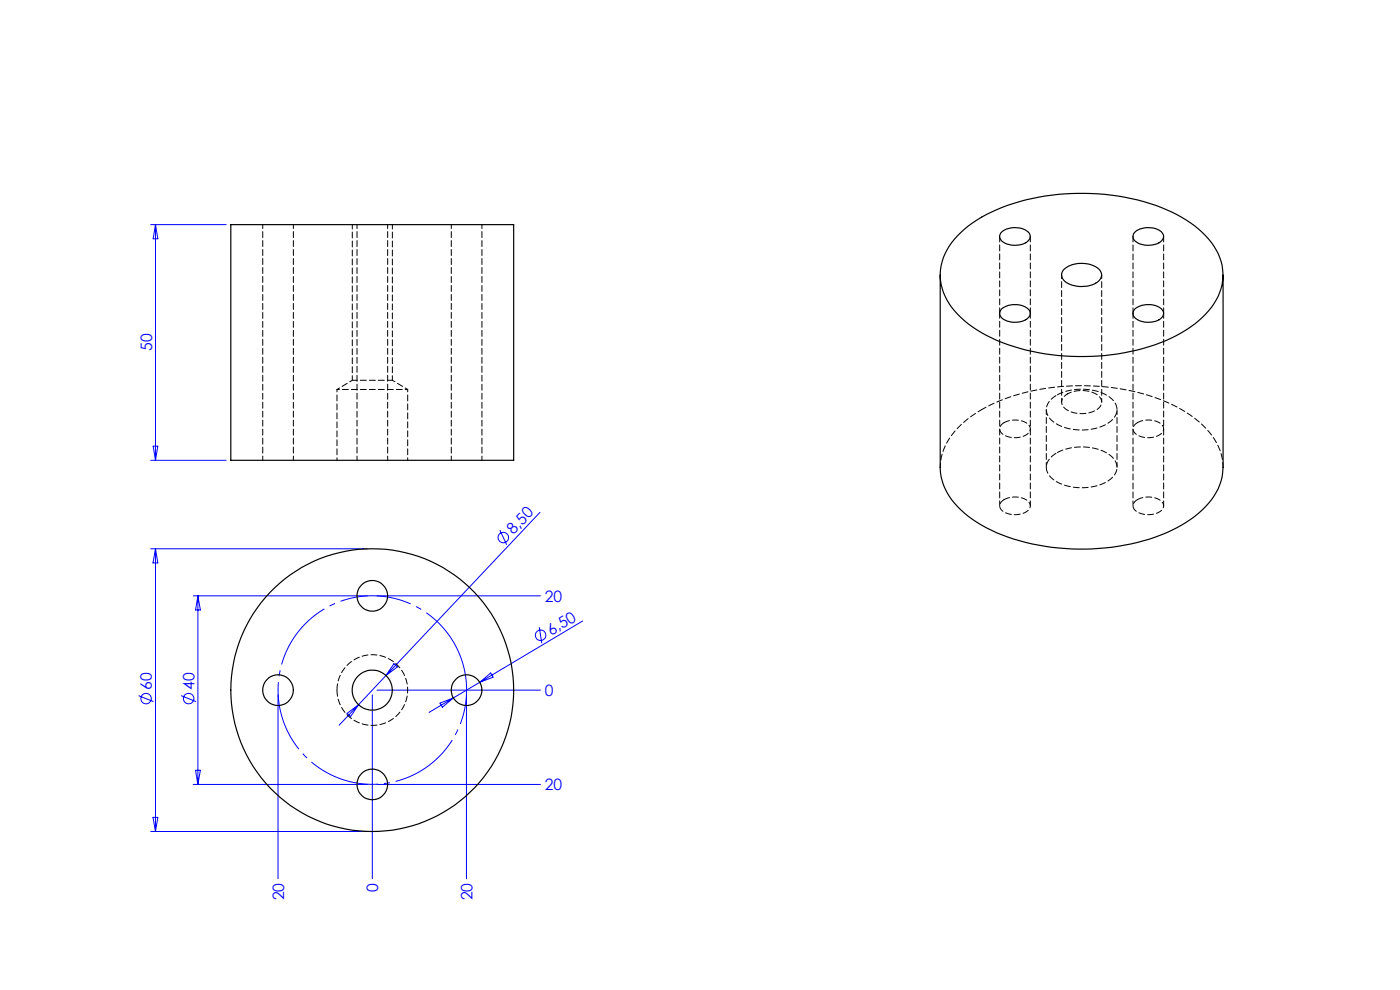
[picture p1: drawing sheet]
<svg xmlns="http://www.w3.org/2000/svg" width="297mm" height="210mm" viewBox="0 0 297 210" stroke-linecap="round" stroke-linejoin="round" font-family="sans-serif">
<defs><g id="words">
<g font-size="3.3" fill="#00f">
<text x="32.3" y="74.5" transform="rotate(-90 32.3 74.5)">50</text>
<text x="108.9" y="113.5" transform="rotate(-47 108.9 113.5)">8,50</text>
<text x="115.6" y="127.6">20</text>
<text x="116.9" y="134.8" transform="rotate(-31 116.9 134.8)">6,50</text>
<text x="32.2" y="146.3" transform="rotate(-90 32.2 146.3)">60</text>
<text x="41.3" y="146.3" transform="rotate(-90 41.3 146.3)">40</text>
<text x="115.6" y="147.6">0</text>
<text x="115.6" y="167.6">20</text>
<text x="60.2" y="191" transform="rotate(-90 60.2 191)">20</text>
<text x="80.2" y="189.1" transform="rotate(-90 80.2 189.1)">0</text>
<text x="100.2" y="191" transform="rotate(-90 100.2 191)">20</text>
</g>
</g></defs>
<g fill="none" stroke="#00f" stroke-width=".21">
<path d="M32 47.7h16M33 47.7v49.9M33 47.7l.5 3h-1zM32 97.6h16M32.5 94.6h1l-.5 3zM32 116.4h46M33 116.4v60M33 116.4l.5 3h-1zM106 112.5l1.5 3.1M114.5 108.7l-32.6 34.6M41 126.4h37M42 126.4v40"/>
<path d="M42 126.4l.5 3h-1zM80 126.4h34.7M114.4 133.1l.5 3.3M123.6 131.7l-21.8 13M29.4 147.6l3.2 1.2M38.4 147.6l3.2 1.2M59 147.4v39M73.6 151.3l2.5-1.8-1.7 2.5zM76.1 149.5l-4.2 4.3M79 147.4v39M80 146.4h34.7M81.9 143.3l-5.8 6.2"/>
<path d="M83.6 140.8l.7 .7-2.4 1.8zM93.3 149.1l2.9-1-2.4 1.9zM96.2 148.1l-5.2 3M99 147.4v39M101.8 144.7l-5.6 3.4M101.8 144.7l2.3-1.9 .5 .8zM32 176.4h46M32.5 173.4h1l-.5 3zM41 166.4h37M41.5 163.4h1l-.5 3zM80 166.4h34.7"/>
<circle cx="106.8" cy="114" r="1.1"/>
<circle cx="114.7" cy="134.7" r="1.11"/>
<circle cx="31" cy="148.2" r="1.12"/>
<circle cx="40" cy="148.2" r="1.12"/>
</g>
<path d="M98.1 140.5a20 20 0 0 0-33.4-8.1 20 20 0 0 0 9 33.3 20 20 0 0 0 24.7-23.9l-.3-1.3" fill="none" stroke="#00f" stroke-width=".21" stroke-dasharray="15.2 1.3 1.3 1.3" stroke-dashoffset="1.9" stroke-linecap="butt"/>
<g fill="none" stroke="#000" stroke-width=".25">
<path d="M49 47.7h60v49.9h-60zM199.5 58.3v40.9a12.8 12.8 0 0 0 5.1 9.7 36.4 36.4 0 0 0 19.9 7.3 46.5 46.5 0 0 0 25.1-4.2 17.9 17.9 0 0 0 9.4-10l.5-2.8v-40.9M203.1 50a29.8 29.8 0 0 1 14.5-7.6 48.7 48.7 0 0 1 31 2.6 19.2 19.2 0 0 1 10.2 9.6 11 11 0 0 1-3 12 30.1 30.1 0 0 1-15.9 7.9 47.5 47.5 0 0 1-30.6-3.4 18.8 18.8 0 0 1-9.2-9.1 11.2 11.2 0 0 1 3-12zM212.3 49.4a4.5 4.5 0 0 1 6 .1 1.36 1.36 0 0 1-.7 2 4.8 4.8 0 0 1-5.2-.5l-.3-.8zM225.6 57.2a6.1 6.1 0 0 1 7.6-.1 1.79 1.79 0 0 1-.8 3 6.1 6.1 0 0 1-6.8-.7l-.3-.6-.1-.7zM240.6 49.4a4.5 4.5 0 0 1 6 .1 1.47 1.47 0 0 1-1.1 2.2 4.4 4.4 0 0 1-5-1l-.2-.5zM212.5 65.5a4.7 4.7 0 0 1 5.8 .3 1.36 1.36 0 0 1-.7 2 4.7 4.7 0 0 1-5.2-.5 1.21 1.21 0 0 1 .1-1.8zM240.8 65.5a4.6 4.6 0 0 1 5.8 .3 1.47 1.47 0 0 1-1.1 2.2 4.4 4.4 0 0 1-5-.9l-.1-.9z"/>
<circle cx="79" cy="126.4" r="3.3"/>
<circle cx="59" cy="146.4" r="3.3"/>
<circle cx="79" cy="146.4" r="4.3"/>
<circle cx="79" cy="146.4" r="30"/>
<circle cx="99" cy="146.4" r="3.3"/>
<circle cx="79" cy="166.4" r="3.3"/>
</g>
<path d="M71.5 146.4a7.5 7.5 0 0 1 11-6.6 7.5 7.5 0 0 1 .6 12.8 7.5 7.5 0 0 1-11.6-5.5v-.7" fill="none" stroke="#000" stroke-width=".21" stroke-dasharray="1.3 .6" stroke-dashoffset="-.1"/>
<path d="M71.5 82.6v15M86.5 82.6h-15M86.5 97.6v-15" fill="none" stroke="#000" stroke-width=".21" stroke-dasharray="1.3 .6" stroke-dashoffset=".8"/>
<path d="M212.1 66.5v40.8M240.4 66.5v40.8M83.2 80.7h-8.5M208.3 86.9a45.7 45.7 0 0 1 27.5-4.7 35.7 35.7 0 0 1 18.5 7.2 13 13 0 0 1 5.2 9.7M222 86.9v12.2M237 99.1v-12.2M218.6 107.3v-40.8M246.9 107.3v-40.8" fill="none" stroke="#000" stroke-width=".21" stroke-dasharray="1.3 .6" stroke-dashoffset=".2"/>
<path d="M55.7 47.6v50M75.7 47.6v50M95.7 47.6v50M62.2 97.6v-50M82.2 97.6v-50M102.2 97.6v-50M199.5 99.1a13.4 13.4 0 0 1 6-10.3l2.8-1.9M226.5 83.6a6.2 6.2 0 0 1 6.8 .7 1.84 1.84 0 0 1-1 2.8 6.2 6.2 0 0 1-6.6-.6 1.76 1.76 0 0 1 .8-2.9" fill="none" stroke="#000" stroke-width=".21" stroke-dasharray="1.3 .6" stroke-dashoffset=".4"/>
<path d="M74.7 80.7l-3.2 1.9M86.5 82.6l-3.3-1.9" fill="none" stroke="#000" stroke-width=".21" stroke-dasharray="1.3 .6" stroke-dashoffset=".6"/>
<path d="M74.7 47.6v33.1M83.2 80.7v-33.1" fill="none" stroke="#000" stroke-width=".21" stroke-dasharray="1.3 .6" stroke-dashoffset=".3"/>
<path d="M212.1 50.1v16.4M240.4 50.1v16.4M218.6 66.5v-16.4M246.9 66.5v-16.4M213 89.6a1.42 1.42 0 0 0-.9 1.4 1.42 1.42 0 0 0 1 1.3 4.7 4.7 0 0 0 5.2-.6 1.43 1.43 0 0 0-.9-2.2 5.1 5.1 0 0 0-4.4 .1M241.3 89.6a4.5 4.5 0 0 1 5.4 .8 1.46 1.46 0 0 1-1 2 4.6 4.6 0 0 1-5.1-.7 1.37 1.37 0 0 1 .7-2.1M213 106a1.42 1.42 0 0 0-.9 1.4 1.42 1.42 0 0 0 1 1.3 4.7 4.7 0 0 0 5.2-.6 1.43 1.43 0 0 0-.9-2.3 5.1 5.1 0 0 0-4.4 .2M241.3 106a1.42 1.42 0 0 0-.9 1.4 1.42 1.42 0 0 0 1 1.3 4.7 4.7 0 0 0 5.2-.6 1.43 1.43 0 0 0-1-2.3 5.1 5.1 0 0 0-4.3 .2" fill="none" stroke="#000" stroke-width=".21" stroke-dasharray="1.3 .6" stroke-dashoffset=".1"/>
<path d="M224.2 83.8a11.4 11.4 0 0 1 11.3 .5 3 3 0 0 1-.2 5.3 11.1 11.1 0 0 1-12.2-.5 2.98 2.98 0 0 1 .6-5l.5-.3M224.2 96.1a11.4 11.4 0 0 1 11.3 .4 3 3 0 0 1-.2 5.4 11.1 11.1 0 0 1-12.2-.5 2.98 2.98 0 0 1 .6-5l.5-.3" fill="none" stroke="#000" stroke-width=".21" stroke-dasharray="1.3 .6" stroke-dashoffset="-.2"/>
<path d="M225.2 58.3v27M233.7 85.3v-27" fill="none" stroke="#000" stroke-width=".21" stroke-dasharray="1.3 .6" stroke-dashoffset=".5"/>
<use href="#words"/>
</svg>
